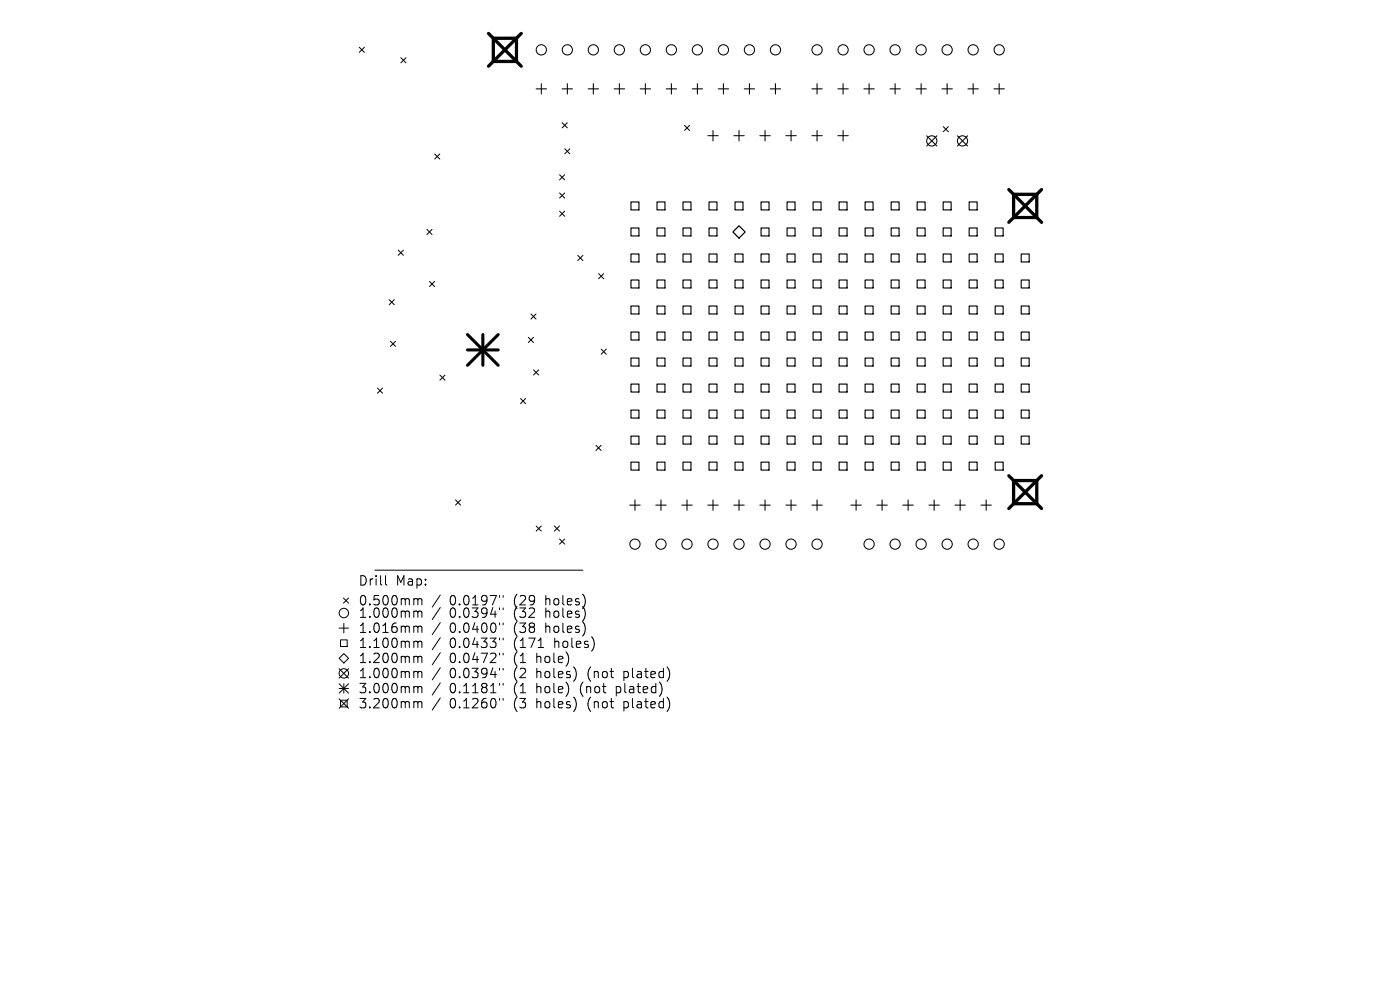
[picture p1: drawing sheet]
<svg xmlns="http://www.w3.org/2000/svg" width="297mm" height="210mm" viewBox="0 0 297 210" stroke-linecap="round" stroke-linejoin="round" font-family="sans-serif">
<defs><g id="words">
<g font-size="2.8">
<text x="75.9" y="124.5">Drill</text>
<text x="84" y="124.5">Map:</text>
<text x="75.9" y="128.7">0.500mm</text>
<text x="75.9" y="131.3">1.000mm</text>
<text x="95.4" y="128.7">0.0197&quot;</text>
<text x="95.4" y="131.3">0.0394&quot;</text>
<text x="109.1" y="128.7">(29</text>
<text x="109.1" y="131.3">(32</text>
<text x="116" y="128.7">holes)</text>
<text x="116" y="131.3">holes)</text>
<text x="75.9" y="134.5">1.016mm</text>
<text x="75.9" y="137.7">1.100mm</text>
<text x="95.4" y="134.5">0.0400&quot;</text>
<text x="95.4" y="137.7">0.0433&quot;</text>
<text x="109.1" y="134.5">(38</text>
<text x="109.1" y="137.7">(171</text>
<text x="116" y="134.5">holes)</text>
<text x="117.9" y="137.7">holes)</text>
<text x="75.9" y="140.9">1.200mm</text>
<text x="95.4" y="140.9">0.0472&quot;</text>
<text x="109.1" y="140.9">(1</text>
<text x="114.1" y="140.9">hole)</text>
<text x="75.9" y="144.1">1.000mm</text>
<text x="75.9" y="147.3">3.000mm</text>
<text x="95.4" y="144.1">0.0394&quot;</text>
<text x="95.4" y="147.3">0.1181&quot;</text>
<text x="109.1" y="144.1">(2</text>
<text x="109.1" y="147.3">(1</text>
<text x="114.1" y="144.1">holes)</text>
<text x="114.1" y="147.3">hole)</text>
<text x="123.5" y="147.3">(not</text>
<text x="125.1" y="144.1">(not</text>
<text x="131.3" y="147.3">plated)</text>
<text x="133" y="144.1">plated)</text>
<text x="75.9" y="150.5">3.200mm</text>
<text x="95.4" y="150.5">0.1260&quot;</text>
<text x="109.1" y="150.5">(3</text>
<text x="114.1" y="150.5">holes)</text>
<text x="125.1" y="150.5">(not</text>
<text x="133" y="150.5">plated)</text>
</g>
</g></defs>
<g fill="none" stroke="#000" stroke-width=".21">
<path d="M76.2 10l1.1 1.1M77.3 10l-1.1 1.1M85 12.2l1.1 1.1M86.1 12.2l-1.1 1.1M92.2 32.7l1.1 1M93.3 32.7l-1.1 1M118.7 37.1l1.1 1.1M119.3 26l1 1.1M119.8 37.1l-1.1 1.1M119.8 31.6l1.1 1M120.3 26l-1 1.1M120.9 31.6l-1.1 1"/>
<path d="M145.2 26.6l1.1 1.1M146.3 26.6l-1.1 1.1M200.1 26.9l1.1 1M201.2 26.9l-1.1 1M84.5 53.1l1.1 1.1M85.6 53.1l-1.1 1.1M90.6 48.7l1 1M91.1 59.7l1.1 1.1M91.6 48.7l-1 1M92.2 59.7l-1.1 1.1M118.7 40.9l1.1 1.1M118.7 44.8l1.1 1.1"/>
<path d="M119.8 40.9l-1.1 1.1M119.8 44.8l-1.1 1.1M122.6 54.2l1.1 1.1M123.7 54.2l-1.1 1.1M127 58l1.1 1.1M128.1 58l-1.1 1.1M82.6 63.6l1 1M82.8 72.4l1.1 1.1M83.6 63.6l-1 1M83.9 72.4l-1.1 1.1M93.3 79.6l1.1 1.1M94.4 79.6l-1.1 1.1"/>
<path d="M112.1 71.6l1.1 1.1M112.6 66.6l1.1 1.1M113.2 71.6l-1.1 1.1M113.2 78.5l1.1 1.1M113.7 66.6l-1.1 1.1M114.3 78.5l-1.1 1.1M127.5 74l1.1 1.1M128.6 74l-1.1 1.1M80.1 82.3l1.1 1.1M81.2 82.3l-1.1 1.1M110.4 84.5l1.1 1.1M111.5 84.5l-1.1 1.1"/>
<path d="M126.4 94.5l1.1 1.1M127.5 94.5l-1.1 1.1M96.6 106.1l1.1 1M97.7 106.1l-1.1 1M113.7 111.6l1.1 1.1M114.8 111.6l-1.1 1.1M117.6 111.6l1.1 1.1M118.7 111.6l-1.1 1.1M118.7 114.3l1.1 1.1M119.8 114.3l-1.1 1.1M71.9 139.6l1-1 1 1-1 1zM71.9 133.2h2"/>
<path d="M72.2 135.7h1.4v1.5h-1.4zM72.9 126.9l1 1M72.9 132.2v2M73.9 126.9l-1 1M79.5 120.9h44.2M81.8 122.1v1.7l.3 .3M88.1 127l.5 .1v.2M88.1 129.6h.3l.2 .3M88.1 132.8l.5 .1v.2M88.1 136l.5 .1v.2M88.1 139.2l.5 .1v.2M88.6 127.3l.3-.3 .5 .1 .1 1.2"/>
<path d="M88.6 127.3v1M88.6 129.9v1.1M88.6 133.1v1.1M88.6 136.3v1.1M88.6 139.5v1.1M88.6 129.9l.3-.3 .5 .1 .1 1.3M88.6 133.1l.3-.3 .5 .1 .1 1.3M88.6 136.3l.3-.3 .5 .1 .1 1.3M88.6 139.5l.3-.3 .5 .1 .1 1.3M93.4 126.2l-1.7 2.6M93.4 128.9l-1.7 2.5M93.4 132.1l-1.7 2.5"/>
<path d="M93.4 135.3l-1.7 2.5M93.4 138.5l-1.7 2.5M106 126.3v.4M106 129v.3M106 132.2v.3M106 135.4v.3M106 138.6v.3M106.7 126.3v.4M106.7 129v.3M106.7 132.2v.3M106.7 135.4v.3M106.7 138.6v.3"/>
<path d="M114.2 137.4h1.1M71.9 141.8l2 2M71.9 145l2 2M71.9 146h2M71.9 148.2l2 2M72.2 148.5h1.4v1.5h-1.4zM72.9 145v2M73.9 141.8l-2 2M73.9 145l-2 2M73.9 148.2l-2 2M88.1 142.4h.3l.2 .3M88.1 145.6h.3l.2 .3"/>
<path d="M88.1 148.8l.5 .1v.2M88.6 142.7v1.1M88.6 145.9v1.1M88.6 149.1v1.1M88.6 142.7l.3-.3 .5 .1 .1 1.3M88.6 145.9l.3-.3 .5 .1 .1 1.3M88.6 149.1l.3-.3 .5 .1 .1 1.3M93.4 141.7l-1.7 2.5M93.4 144.9l-1.7 2.5M93.4 148.1l-1.7 2.5M106 141.8v.3M106 145v.3"/>
<path d="M106 148.2v.3M106.7 141.8v.3M106.7 145v.3M106.7 148.2v.3"/>
<circle cx="72.9" cy="130" r="1"/>
<circle cx="72.9" cy="142.8" r="1"/>
</g>
<g fill="none" stroke="#000" stroke-width=".22">
<path d="M113.7 18.9h2.2M114.8 17.7v2.3M119.3 18.9h2.2M120.4 17.7v2.3M124.8 18.9h2.2M125.9 17.7v2.3M130.3 18.9h2.2M131.4 17.7v2.3M135.8 18.9h2.2M136.9 17.7v2.3M141.3 18.9h2.2M142.4 17.7v2.3"/>
<path d="M146.8 18.9h2.3M147.9 17.7v2.3M152.4 18.9h2.2M153.5 17.7v2.3M157.9 18.9h2.2M159 17.7v2.3M163.4 18.9h2.2M164.5 17.7v2.3M172.2 18.9h2.2M173.3 17.7v2.3M177.8 18.9h2.2M178.9 17.7v2.3"/>
<path d="M183.3 18.9h2.2M184.4 17.7v2.3M188.8 18.9h2.2M189.9 17.7v2.3M194.3 18.9h2.2M195.4 17.7v2.3M199.8 18.9h2.2M200.9 17.7v2.3M205.3 18.9h2.3M206.4 17.7v2.3M210.9 18.9h2.2M212 17.7v2.3"/>
<path d="M150.2 28.8h2.2M151.3 27.7v2.2M155.7 28.8h2.2M156.8 27.7v2.2M161.2 28.8h2.2M162.3 27.7v2.2M166.7 28.8h2.2M167.8 27.7v2.2M172.2 28.8h2.2M173.3 27.7v2.2M177.8 28.8h2.2M178.9 27.7v2.2"/>
<path d="M196.6 28.8l2.2 2.2M198.8 28.8l-2.2 2.2M203.1 28.8l2.2 2.2M205.3 28.8l-2.2 2.2M133.6 107.2h2.2M134.7 106v2.3M139.1 107.2h2.2M140.2 106v2.3M144.6 107.2h2.2M145.7 106v2.3M150.2 107.2h2.2M151.3 106v2.3"/>
<path d="M155.7 107.2h2.2M156.8 106v2.3M161.2 107.2h2.2M162.3 106v2.3M166.7 107.2h2.2M167.8 106v2.3M172.2 107.2h2.2M173.3 106v2.3M180.5 107.2h2.2M181.6 106v2.3M186 107.2h2.2M187.1 106v2.3"/>
<path d="M191.5 107.2h2.3M192.7 106v2.3M197.1 107.2h2.2M198.2 106v2.3M202.6 107.2h2.2M203.7 106v2.3M208.1 107.2h2.2M209.2 106v2.3"/>
<circle cx="114.8" cy="10.6" r="1.09"/>
<circle cx="120.4" cy="10.6" r="1.09"/>
<circle cx="125.9" cy="10.6" r="1.09"/>
<circle cx="131.4" cy="10.6" r="1.09"/>
<circle cx="136.9" cy="10.6" r="1.09"/>
<circle cx="142.4" cy="10.6" r="1.09"/>
<circle cx="147.9" cy="10.6" r="1.09"/>
<circle cx="153.5" cy="10.6" r="1.09"/>
<circle cx="159" cy="10.6" r="1.09"/>
<circle cx="164.5" cy="10.6" r="1.09"/>
<circle cx="173.3" cy="10.6" r="1.09"/>
<circle cx="178.9" cy="10.6" r="1.09"/>
<circle cx="184.4" cy="10.6" r="1.09"/>
<circle cx="189.9" cy="10.6" r="1.09"/>
<circle cx="195.4" cy="10.6" r="1.09"/>
<circle cx="200.9" cy="10.6" r="1.09"/>
<circle cx="206.4" cy="10.6" r="1.09"/>
<circle cx="212" cy="10.6" r="1.09"/>
<circle cx="197.7" cy="29.9" r="1.09"/>
<circle cx="204.2" cy="29.9" r="1.09"/>
<circle cx="134.7" cy="115.4" r="1.09"/>
<circle cx="140.2" cy="115.4" r="1.09"/>
<circle cx="145.7" cy="115.4" r="1.09"/>
<circle cx="151.3" cy="115.4" r="1.09"/>
<circle cx="156.8" cy="115.4" r="1.09"/>
<circle cx="162.3" cy="115.4" r="1.09"/>
<circle cx="167.8" cy="115.4" r="1.09"/>
<circle cx="173.3" cy="115.4" r="1.09"/>
<circle cx="184.4" cy="115.4" r="1.09"/>
<circle cx="189.9" cy="115.4" r="1.09"/>
<circle cx="195.4" cy="115.4" r="1.09"/>
<circle cx="200.9" cy="115.4" r="1.09"/>
<circle cx="206.4" cy="115.4" r="1.09"/>
<circle cx="212" cy="115.4" r="1.09"/>
</g>
<g fill="none" stroke="#000" stroke-width=".24">
<path d="M133.9 42.8h1.6v1.7h-1.6zM133.9 48.4h1.6v1.7h-1.6zM133.9 53.9h1.6v1.7h-1.6zM133.9 59.4h1.6v1.7h-1.6zM139.4 42.8h1.7v1.7h-1.7zM139.4 48.4h1.7v1.7h-1.7zM139.4 53.9h1.7v1.7h-1.7zM139.4 59.4h1.7v1.7h-1.7zM144.9 42.8h1.7v1.7h-1.7zM144.9 48.4h1.7v1.7h-1.7zM144.9 53.9h1.7v1.7h-1.7zM144.9 59.4h1.7v1.7h-1.7z"/>
<path d="M150.4 42.8h1.7v1.7h-1.7zM150.4 48.4h1.7v1.7h-1.7zM150.4 53.9h1.7v1.7h-1.7zM150.4 59.4h1.7v1.7h-1.7zM155.9 42.8h1.7v1.7h-1.7zM155.9 53.9h1.7v1.7h-1.7zM155.9 59.4h1.7v1.7h-1.7zM161.5 42.8h1.6v1.7h-1.6zM161.5 48.4h1.6v1.7h-1.6zM161.5 53.9h1.6v1.7h-1.6zM161.5 59.4h1.6v1.7h-1.6zM167 42.8h1.7v1.7h-1.7z"/>
<path d="M167 48.4h1.7v1.7h-1.7zM167 53.9h1.7v1.7h-1.7zM167 59.4h1.7v1.7h-1.7zM172.5 42.8h1.7v1.7h-1.7zM172.5 48.4h1.7v1.7h-1.7zM172.5 53.9h1.7v1.7h-1.7zM172.5 59.4h1.7v1.7h-1.7zM178 42.8h1.7v1.7h-1.7zM178 48.4h1.7v1.7h-1.7zM178 53.9h1.7v1.7h-1.7zM178 59.4h1.7v1.7h-1.7zM183.5 42.8h1.7v1.7h-1.7z"/>
<path d="M183.5 48.4h1.7v1.7h-1.7zM183.5 53.9h1.7v1.7h-1.7zM183.5 59.4h1.7v1.7h-1.7zM189 42.8h1.7v1.7h-1.7zM189 48.4h1.7v1.7h-1.7zM189 53.9h1.7v1.7h-1.7zM189 59.4h1.7v1.7h-1.7zM194.6 42.8h1.7v1.7h-1.7zM194.6 48.4h1.7v1.7h-1.7zM194.6 53.9h1.7v1.7h-1.7zM194.6 59.4h1.7v1.7h-1.7zM200.1 42.8h1.7v1.7h-1.7z"/>
<path d="M200.1 48.4h1.7v1.7h-1.7zM200.1 53.9h1.7v1.7h-1.7zM200.1 59.4h1.7v1.7h-1.7zM205.6 42.8h1.7v1.7h-1.7zM205.6 48.4h1.7v1.7h-1.7zM205.6 53.9h1.7v1.7h-1.7zM205.6 59.4h1.7v1.7h-1.7zM211.1 48.4h1.7v1.7h-1.7zM211.1 53.9h1.7v1.7h-1.7zM211.1 59.4h1.7v1.7h-1.7zM216.6 53.9h1.7v1.7h-1.7zM216.6 59.4h1.7v1.7h-1.7z"/>
<path d="M133.9 64.9h1.6v1.7h-1.6zM133.9 70.4h1.6v1.7h-1.6zM133.9 76h1.6v1.6h-1.6zM139.4 64.9h1.7v1.7h-1.7zM139.4 70.4h1.7v1.7h-1.7zM139.4 76h1.7v1.6h-1.7zM144.9 64.9h1.7v1.7h-1.7zM144.9 70.4h1.7v1.7h-1.7zM144.9 76h1.7v1.6h-1.7zM150.4 64.9h1.7v1.7h-1.7zM150.4 70.4h1.7v1.7h-1.7zM150.4 76h1.7v1.6h-1.7z"/>
<path d="M155.9 64.9h1.7v1.7h-1.7zM155.9 70.4h1.7v1.7h-1.7zM155.9 76h1.7v1.6h-1.7zM161.5 64.9h1.6v1.7h-1.6zM161.5 70.4h1.6v1.7h-1.6zM161.5 76h1.6v1.6h-1.6zM167 64.9h1.7v1.7h-1.7zM167 70.4h1.7v1.7h-1.7zM167 76h1.7v1.6h-1.7zM172.5 64.9h1.7v1.7h-1.7zM172.5 70.4h1.7v1.7h-1.7zM172.5 76h1.7v1.6h-1.7z"/>
<path d="M178 64.9h1.7v1.7h-1.7zM178 70.4h1.7v1.7h-1.7zM178 76h1.7v1.6h-1.7zM183.5 64.9h1.7v1.7h-1.7zM183.5 70.4h1.7v1.7h-1.7zM183.5 76h1.7v1.6h-1.7zM189 64.9h1.7v1.7h-1.7zM189 70.4h1.7v1.7h-1.7zM189 76h1.7v1.6h-1.7zM194.6 64.9h1.7v1.7h-1.7zM194.6 70.4h1.7v1.7h-1.7zM194.6 76h1.7v1.6h-1.7z"/>
<path d="M200.1 64.9h1.7v1.7h-1.7zM200.1 70.4h1.7v1.7h-1.7zM200.1 76h1.7v1.6h-1.7zM205.6 64.9h1.7v1.7h-1.7zM205.6 70.4h1.7v1.7h-1.7zM205.6 76h1.7v1.6h-1.7zM211.1 64.9h1.7v1.7h-1.7zM211.1 70.4h1.7v1.7h-1.7zM211.1 76h1.7v1.6h-1.7zM216.6 64.9h1.7v1.7h-1.7zM216.6 70.4h1.7v1.7h-1.7zM216.6 76h1.7v1.6h-1.7z"/>
<path d="M133.9 81.5h1.6v1.7h-1.6zM133.9 87h1.6v1.7h-1.6zM133.9 92.5h1.6v1.7h-1.6zM133.9 98h1.6v1.7h-1.6zM139.4 81.5h1.7v1.7h-1.7zM139.4 87h1.7v1.7h-1.7zM139.4 92.5h1.7v1.7h-1.7zM139.4 98h1.7v1.7h-1.7zM144.9 81.5h1.7v1.7h-1.7zM144.9 87h1.7v1.7h-1.7zM144.9 92.5h1.7v1.7h-1.7zM144.9 98h1.7v1.7h-1.7z"/>
<path d="M150.4 81.5h1.7v1.7h-1.7zM150.4 87h1.7v1.7h-1.7zM150.4 92.5h1.7v1.7h-1.7zM150.4 98h1.7v1.7h-1.7zM155.9 81.5h1.7v1.7h-1.7zM155.9 87h1.7v1.7h-1.7zM155.9 92.5h1.7v1.7h-1.7zM155.9 98h1.7v1.7h-1.7zM161.5 81.5h1.6v1.7h-1.6zM161.5 87h1.6v1.7h-1.6zM161.5 92.5h1.6v1.7h-1.6zM161.5 98h1.6v1.7h-1.6z"/>
<path d="M167 81.5h1.7v1.7h-1.7zM167 87h1.7v1.7h-1.7zM167 92.5h1.7v1.7h-1.7zM167 98h1.7v1.7h-1.7zM172.5 81.5h1.7v1.7h-1.7zM172.5 87h1.7v1.7h-1.7zM172.5 92.5h1.7v1.7h-1.7zM172.5 98h1.7v1.7h-1.7zM178 81.5h1.7v1.7h-1.7zM178 87h1.7v1.7h-1.7zM178 92.5h1.7v1.7h-1.7zM178 98h1.7v1.7h-1.7z"/>
<path d="M183.5 81.5h1.7v1.7h-1.7zM183.5 87h1.7v1.7h-1.7zM183.5 92.5h1.7v1.7h-1.7zM183.5 98h1.7v1.7h-1.7zM189 81.5h1.7v1.7h-1.7zM189 87h1.7v1.7h-1.7zM189 92.5h1.7v1.7h-1.7zM189 98h1.7v1.7h-1.7zM194.6 81.5h1.7v1.7h-1.7zM194.6 87h1.7v1.7h-1.7zM194.6 92.5h1.7v1.7h-1.7zM194.6 98h1.7v1.7h-1.7z"/>
<path d="M200.1 81.5h1.7v1.7h-1.7zM200.1 87h1.7v1.7h-1.7zM200.1 92.5h1.7v1.7h-1.7zM200.1 98h1.7v1.7h-1.7zM205.6 81.5h1.7v1.7h-1.7zM205.6 87h1.7v1.7h-1.7zM205.6 92.5h1.7v1.7h-1.7zM205.6 98h1.7v1.7h-1.7zM211.1 81.5h1.7v1.7h-1.7zM211.1 87h1.7v1.7h-1.7zM211.1 92.5h1.7v1.7h-1.7zM211.1 98h1.7v1.7h-1.7z"/>
<path d="M216.6 81.5h1.7v1.7h-1.7zM216.6 87h1.7v1.7h-1.7zM216.6 92.5h1.7v1.7h-1.7z"/>
</g>
<path d="M156.8 47.9l1.3 1.3-1.3 1.3-1.3-1.3z" fill="none" stroke="#000" stroke-width=".26"/>
<path d="M99.2 71l6.5 6.5M99.2 74.2h6.5M102.4 71v6.5M105.7 71l-6.5 6.5" fill="none" stroke="#000" stroke-width=".65"/>
<path d="M103.6 7.1l7 6.9M104.7 8.1h4.9v4.9h-4.9zM110.6 7.1l-7 6.9M214 40.2l7 7M215 41.2h4.9v4.9h-4.9zM221 40.2l-7 7M214 100.9l7 7M215 101.9h4.9v5h-4.9zM221 100.9l-7 7" fill="none" stroke="#000" stroke-width=".7"/>
<use href="#words"/>
</svg>
